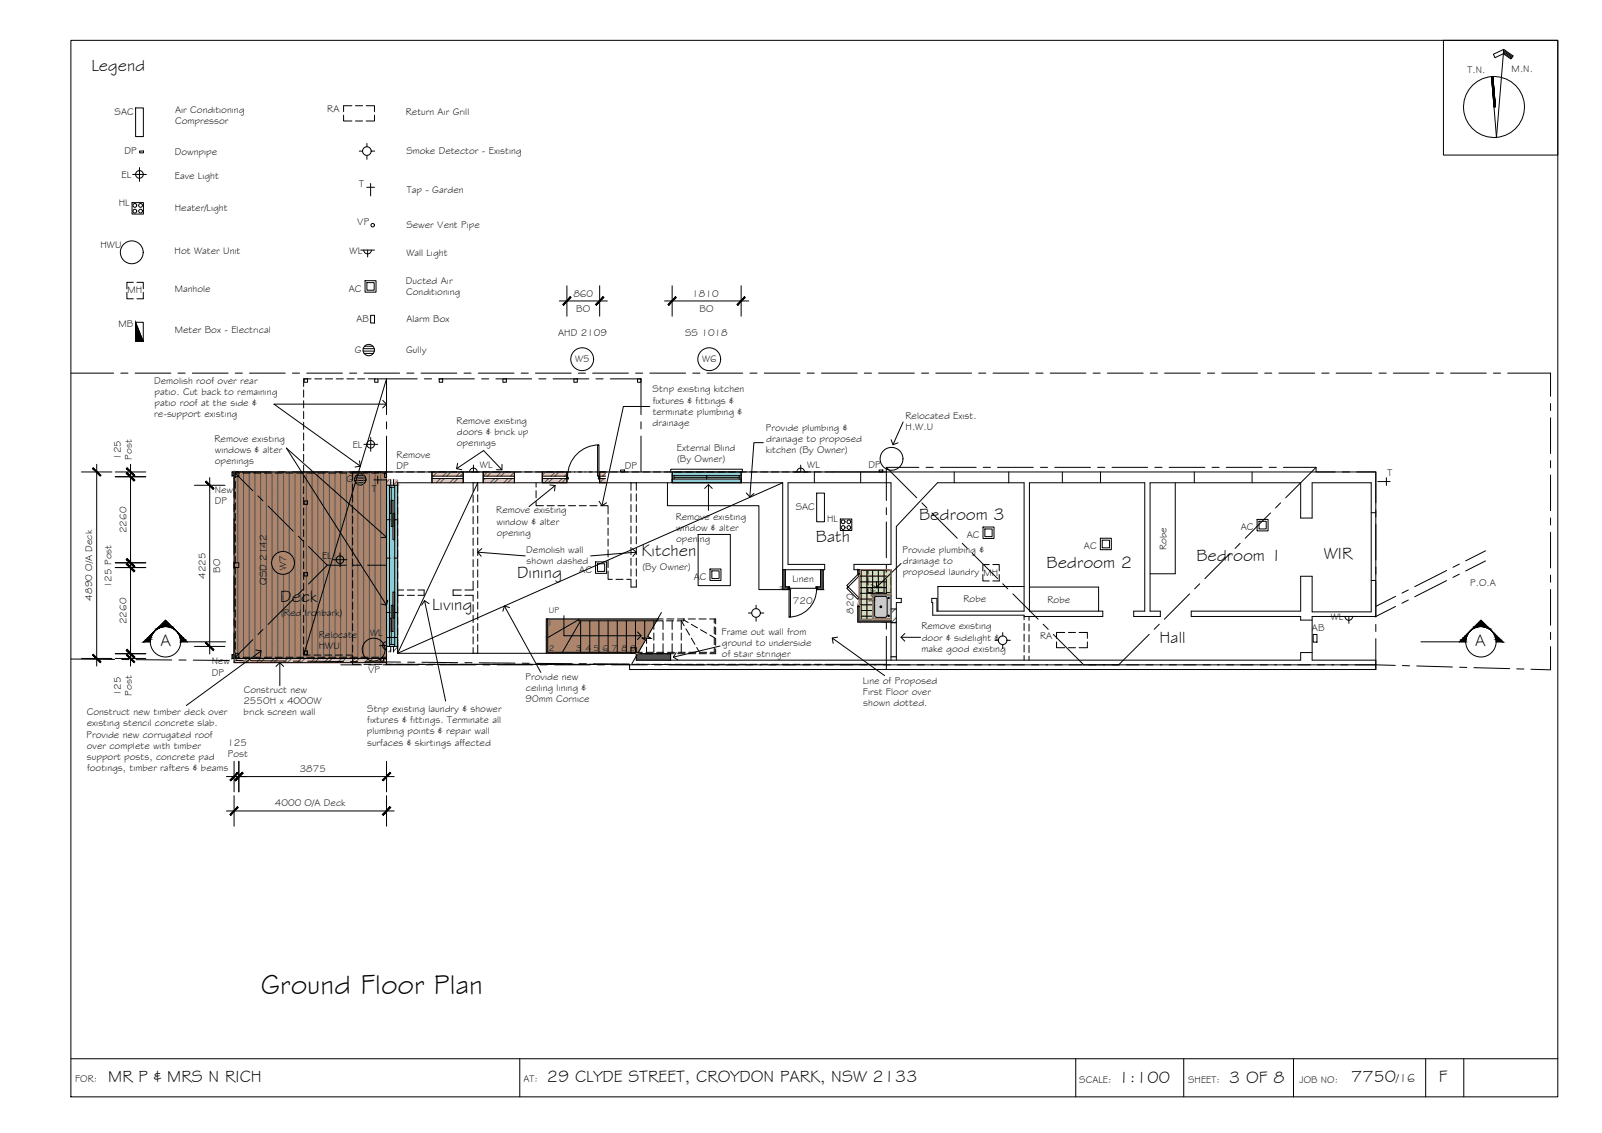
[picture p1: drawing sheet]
<svg xmlns="http://www.w3.org/2000/svg" width="420mm" height="297mm" viewBox="0 0 420 297" stroke-linecap="round" stroke-linejoin="round" font-family="sans-serif">
<defs><g id="words">
<text font-size="7.5" x="68.4" y="260.5">Ground Floor Plan</text>
<g font-size="4.5">
<text x="24" y="18.6">Legend</text>
<text x="241.1" y="136.3">Bedroom 3</text>
<text x="214" y="142.2">Bath</text>
<text x="168.3" y="145.8">Kitchen</text>
<text x="274.5" y="149">Bedroom 2</text>
<text x="313.8" y="147.1">Bedroom 1</text>
<text x="347.2" y="146.6">WIR</text>
<text x="135.6" y="151.6">Dining</text>
<text x="73.5" y="157.8">Deck</text>
<text x="113.3" y="159.9">Living</text>
<text x="42.1" y="169.3">A</text>
<text x="304.1" y="168.6">Hall</text>
<text x="386.9" y="169.3">A</text>
<text x="28.4" y="283.6">MR P &amp; MRS N RICH</text>
<text x="143.4" y="283.6">29 CLYDE STREET, CROYDON PARK, NSW 2133</text>
<text x="293.3" y="283.9">1:100</text>
<text x="322.3" y="283.9">3 OF 8</text>
<text x="354.4" y="283.8">7750</text>
<text x="377.4" y="283.7">F</text>
</g>
<text font-size="3.2" x="366.2" y="283.8">/16</text>
<g font-size="2.6">
<text x="384.9" y="19">T.N.</text>
<text x="396.5" y="18.7">M.N.</text>
<text x="45.9" y="29.7">Air Conditioning</text>
<text x="85.8" y="29.4">RA</text>
<text x="30.1" y="30">SAC</text>
<text x="45.9" y="32.6">Compressor</text>
<text x="106.5" y="30.3">Return Air Grill</text>
<text x="32.6" y="40.3">DP</text>
<text x="45.8" y="40.6">Downpipe</text>
<text x="106.6" y="40.5">Smoke Detector - Existing</text>
<text x="31.9" y="46.7">EL</text>
<text x="45.9" y="47">Eave Light</text>
<text x="31.1" y="53.9">HL</text>
<text x="94.2" y="49.1">T</text>
<text x="106.7" y="50.7">Tap - Garden</text>
<text x="45.8" y="55.2">Heater/Light</text>
<text x="93.7" y="58.9">VP</text>
<text x="106.6" y="59.7">Sewer Vent Pipe</text>
<text x="26.3" y="65.1">HWU</text>
<text x="45.8" y="66.7">Hot Water Unit</text>
<text x="91.7" y="66.5">WL</text>
<text x="106.6" y="67.2">Wall Light</text>
<text x="33.4" y="76.9">MH</text>
<text x="45.8" y="76.6">Manhole</text>
<text x="91.4" y="76.5">AC</text>
<text x="106.5" y="74.4">Ducted Air</text>
<text x="106.5" y="77.3">Conditioning</text>
<text x="150.4" y="77.8">860</text>
<text x="181.5" y="77.8">1810</text>
<text x="151.1" y="81.7">BO</text>
<text x="183.5" y="81.7">BO</text>
<text x="31" y="85.7">MB</text>
<text x="45.8" y="87.3">Meter Box - Electrical</text>
<text x="93.5" y="84.5">AB</text>
<text x="106.6" y="84.4">Alarm Box</text>
<text x="146.4" y="88.2">AHD 2109</text>
<text x="179.7" y="88.2">SS 1018</text>
<text x="93.1" y="92.6">G</text>
<text x="106.5" y="92.4">Gully</text>
<text x="150.8" y="95">W5</text>
<text x="184.1" y="95">W6</text>
<text x="40.4" y="100.6">Demolish roof over rear</text>
<text x="40.5" y="103.6">patio. Cut back to remaining</text>
<text x="40.5" y="106.5">patio roof at the side &amp;</text>
<text x="171.2" y="102.9">Strip existing kitchen</text>
<text x="171.2" y="105.8">fixtures &amp; fittings &amp;</text>
<text x="40.5" y="109.4">re-support existing</text>
<text x="119.7" y="111">Remove existing</text>
<text x="119.8" y="114">doors &amp; brick up</text>
<text x="171.1" y="111.7">drainage</text>
<text x="171.2" y="108.7">terminate plumbing &amp;</text>
<text x="200.9" y="113">Provide plumbing &amp;</text>
<text x="237.5" y="112.7">H.W.U</text>
<text x="237.5" y="109.8">Relocated Exist.</text>
<text x="56.3" y="115.8">Remove existing</text>
<text x="56.3" y="118.8">windows &amp; alter</text>
<text x="92.5" y="117.5">EL</text>
<text x="119.8" y="116.9">openings</text>
<text x="177.6" y="118.3">External Blind</text>
<text x="200.9" y="118.9">kitchen (By Owner)</text>
<text x="200.9" y="115.9">drainage to proposed</text>
<text x="31.7" y="120.6" transform="rotate(-90 31.7 120.6)">125</text>
<text x="34.6" y="120.5" transform="rotate(-90 34.6 120.5)">Post</text>
<text x="56.4" y="121.7">openings</text>
<text x="104" y="120">Remove</text>
<text x="104" y="122.9">DP</text>
<text x="125.9" y="122.7">WL</text>
<text x="163.9" y="122.9">DP</text>
<text x="177.6" y="121.2">(By Owner)</text>
<text x="211.7" y="122.7">WL</text>
<text x="227.8" y="122.7">DP</text>
<text x="363.9" y="124.8">T</text>
<text x="56.3" y="129.3">New</text>
<text x="90.9" y="126.5">G</text>
<text x="97.5" y="129">T</text>
<text x="56.3" y="132.2">DP</text>
<text x="130.2" y="134.6">Remove existing</text>
<text x="130.2" y="137.5">window &amp; alter</text>
<text x="177.2" y="136.3">Remove existing</text>
<text x="208.7" y="133.7">SAC</text>
<text x="216.9" y="136.9">HL</text>
<text x="33.2" y="139.8" transform="rotate(-90 33.2 139.8)">2260</text>
<text x="130.3" y="140.4">opening</text>
<text x="177.3" y="139.3">window &amp; alter</text>
<text x="177.3" y="142.2">opening</text>
<text x="253.5" y="141.1">AC</text>
<text x="325.4" y="139.1">AC</text>
<text x="75" y="149.5" transform="rotate(-90 75 149.5)">W7</text>
<text x="84.5" y="146.5">EL</text>
<text x="138" y="145">Demolish wall</text>
<text x="138.1" y="147.9">shown dashed</text>
<text x="168.5" y="149.6">(By Owner)</text>
<text x="236.7" y="145">Provide plumbing &amp;</text>
<text x="236.8" y="147.9">drainage to</text>
<text x="284.3" y="144">AC</text>
<text x="306" y="144.2" transform="rotate(-90 306 144.2)">Robe</text>
<text x="29.3" y="154.2" transform="rotate(-90 29.3 154.2)">125 Post</text>
<text x="53.9" y="151.7" transform="rotate(-90 53.9 151.7)">4225</text>
<text x="57.7" y="150.2" transform="rotate(-90 57.7 150.2)">BO</text>
<text x="69.9" y="153.4" transform="rotate(-90 69.9 153.4)">QSD 2142</text>
<text x="151.9" y="150.2">AC</text>
<text x="181.9" y="152.1">AC</text>
<text x="207.8" y="152.5">Linen</text>
<text x="236.8" y="150.8">proposed laundry MH</text>
<text x="385.6" y="153.7">P.O.A</text>
<text x="24.1" y="157.5" transform="rotate(-90 24.1 157.5)">4890 O/A Deck</text>
<text x="73.7" y="161.6">(Red Ironbark)</text>
<text x="207.9" y="158.5">720</text>
<text x="223.9" y="160.9" transform="rotate(-90 223.9 160.9)">820</text>
<text x="229.5" y="157.9" transform="rotate(-90 229.5 157.9)">Ldry</text>
<text x="252.7" y="157.7">Robe</text>
<text x="274.7" y="158">Robe</text>
<text x="33.2" y="163.6" transform="rotate(-90 33.2 163.6)">2260</text>
<text x="83.6" y="167.3">Relocate</text>
<text x="97.1" y="166.7">WL</text>
<text x="189.2" y="166.4">Frame out wall from</text>
<text x="241.6" y="165">Remove existing</text>
<text x="241.7" y="168">door &amp; sidelight &amp;</text>
<text x="272.8" y="167.5">RA</text>
<text x="344.1" y="165.5">AB</text>
<text x="349" y="162.5">WL</text>
<text x="83.6" y="170.2">HWU</text>
<text x="189.3" y="169.3">ground to underside</text>
<text x="189.3" y="172.3">of stair stringer</text>
<text x="241.7" y="170.9">make good existing</text>
<text x="55.5" y="174.2">New</text>
<text x="55.5" y="177.1">DP</text>
<text x="96.5" y="176.5">VP</text>
<text x="137.9" y="178.3">Provide new</text>
<text x="226.3" y="179.3">Line of Proposed</text>
<text x="31.7" y="182.5" transform="rotate(-90 31.7 182.5)">125</text>
<text x="34.6" y="182.4" transform="rotate(-90 34.6 182.4)">Post</text>
<text x="63.8" y="184.5">2550H x 4000W</text>
<text x="64" y="181.6">Construct new</text>
<text x="137.9" y="184.1">90mm Cornice</text>
<text x="137.9" y="181.2">ceiling lining &amp;</text>
<text x="226.3" y="182.2">First Floor over</text>
<text x="226.4" y="185.1">shown dotted.</text>
<text x="22.8" y="187.5">Construct new timber deck over</text>
<text x="22.8" y="190.4">existing stencil concrete slab.</text>
<text x="63.9" y="187.4">brick screen wall</text>
<text x="96.3" y="186.7">Strip existing laundry &amp; shower</text>
<text x="96.3" y="189.6">fixtures &amp; fittings. Terminate all</text>
<text x="22.7" y="193.4">Provide new corrugated roof</text>
<text x="22.8" y="196.3">over complete with timber</text>
<text x="59.6" y="195.6">125</text>
<text x="96.2" y="192.5">plumbing points &amp; repair wall</text>
<text x="96.3" y="195.5">surfaces &amp; skirtings affected</text>
<text x="22.8" y="199.2">support posts, concrete pad</text>
<text x="22.8" y="202.2">footings, timber rafters &amp; beams</text>
<text x="59.8" y="198.5">Post</text>
<text x="78.6" y="202.5">3875</text>
<text x="72.1" y="211.4">4000 O/A Deck</text>
<text x="19.7" y="283.8">FOR:</text>
<text x="137.3" y="283.6">AT:</text>
<text x="283" y="283.9">SCALE:</text>
<text x="311.6" y="283.9">SHEET:</text>
<text x="340.8" y="283.9">JOB NO:</text>
</g>
<g font-size="2.2">
<text x="144" y="160.8">UP</text>
<text x="143.5" y="164.1">1</text>
<text x="143.9" y="170.7">2</text>
<text x="151" y="170.7">3</text>
<text x="153.6" y="170.7">4</text>
<text x="155.6" y="170.7">5</text>
<text x="158" y="170.7">6</text>
<text x="160.5" y="170.7">7</text>
<text x="163" y="170.7">8</text>
<text x="165.3" y="170.7">9</text>
</g>
</g></defs>
<!-- layer: Colours - Brick -->
<g fill="#ffb9b0" stroke="#ffb9b0" stroke-width=".26">
<path d="M157.3 123.7l1.5 1.1v-1.1zM157.3 123.7l1.5 1.1h-1.5z"/>
<path d="M157.3 125.5l1.5 1.1v-1.1zM157.3 125.5l1.5 1.1h-1.5z"/>
<path d="M142.2 123.7l6.5 1.1v-1.1zM142.2 123.7l6.5 1.1h-6.5z"/>
<path d="M126.7 123.7l8.2 1.1v-1.1zM126.7 123.7l8.2 1.1h-8.2z"/>
<path d="M113.3 123.7l8.2 1.1v-1.1zM113.3 123.7l8.2 1.1h-8.2z"/>
<path d="M142.2 125.5l6.5 1.1v-1.1zM142.2 125.5l6.5 1.1h-6.5z"/>
<path d="M126.7 125.5l8.2 1.1v-1.1zM126.7 125.5l8.2 1.1h-8.2z"/>
<path d="M113.3 125.5l8.2 1.1v-1.1zM113.3 125.5l8.2 1.1h-8.2z"/>
<path d="M103.2 125.7l1.1 .9v-.9zM103.2 125.7l1.1 .9h-1.1z"/>
<path d="M103.2 126.6l1.1 .3v-.3zM103.2 126.6l1.1 .3h-1.1z"/>
<path d="M103.2 126.9l1.1 .3v-.3zM103.2 126.9l1.1 .3h-1.1z"/>
<path d="M101.4 125.7l1.1 1.5v-1.5zM101.4 125.7l1.1 1.5h-1.1z"/>
<path d="M61.4 172.6l40 1.1v-1.1zM61.4 172.6l40 1.1h-40z"/>
</g>
<!-- layer: Colours - Glass -->
<g fill="#8dcfdd" stroke="#8dcfdd" stroke-width=".26">
<path d="M176.3 123.7l18.1 2.9v-2.9zM176.3 123.7l18.1 2.9h-18.1z"/>
<path d="M101.4 127.2l2.9 42.3v-42.3zM101.4 127.2l2.9 42.3h-2.9z"/>
</g>
<!-- layer: Colours - Floor Tiles -->
<g fill="#bfe38a" stroke="#bfe38a" stroke-width=".26">
<path d="M225.7 149.4l8 1.3v-1.3zM225.7 149.4l8 1.3h-8z"/>
<path d="M225.4 150.7l8.3 5.2v-5.2zM225.4 150.7l8.3 5.2h-8.3z"/>
<path d="M225.4 155.9l3.6 2.8v-2.8zM225.4 155.9l3.6 2.8h-3.6z"/>
<path d="M225.7 158.7l3.3 3.6v-3.6zM225.7 158.7l3.3 3.6h-3.3z"/>
<path d="M225.7 162.3l8 .1zM225.7 162.3l8 .1z"/>
</g>
<!-- layer: Colours - Timber -->
<g fill="#ac856c" stroke="#ac856c" stroke-width=".26">
<path d="M168.3 167.3h2.2l.3 .1z"/>
<path d="M166.9 171.3h.4z"/>
<path d="M166.9 171.3l.3 .1z"/>
<path d="M143.3 162.3l26.5 4.5 2.7-4.5zM143.3 162.3l26.5 4.5h-26.5z"/>
<path d="M143.3 166.8l27.2 .5-.7-.5zM143.3 166.8l27.2 .5h-27.2z"/>
<path d="M143.3 167.3l25.3 .1-.3-.1zM143.3 167.3l25.3 .1h-25.3z"/>
<path d="M143.3 167.4l26 .4-.7-.4zM143.3 167.4l26 .4h-26z"/>
<path d="M143.3 167.8l24 3.5 2-3.5zM143.3 167.8l24 3.5h-24z"/>
<path d="M61.4 123.7l40 48.9v-48.9zM61.4 123.7l40 48.9h-40z"/>
</g>
<!-- layer: BORDER -->
<g fill="none" stroke="#000" stroke-width=".26">
<path d="M18.6 10.6h390v277h-390zM378.6 10.6h30v30.1h-30zM394.3 13.8l2.1 1.5M394.3 13.5l2.3 1.6M394.4 13.2l2.3 1.7M394.4 12.9l2.4 1.8-.5 .8-2-1.4-2.2 1-.4-.9 2.7-1.3-1.9 23.1-1.3-15.9M391.5 20.1l.7 7.9M18.6 277.6h390M136.3 277.6v10M282.1 277.6v10M310.5 277.6v10M339.2 277.6v10"/>
<path d="M373.9 277.6v10M383.9 277.6v10"/>
<circle cx="391.8" cy="28.1" r="8"/>
</g>
<!-- layer: SERVICES -->
<g fill="none" stroke="#000" stroke-width=".26">
<path d="M35.6 28.3h2v7.5h-2zM36.6 39.6h1v.5h-1zM90.1 30.2v1.5h2.2M92.3 27.7h-2.2v1.6M93.2 27.7h1.9M93.2 31.7h1.9M94.2 39.6h.9M96 27.7h2.2v1.6M96.2 37.6v.9M97.4 39.6h.9M98.2 30.2v1.5h-2.2M34.6 53.1h3v3h-3z"/>
<path d="M34.8 45.7h3.6M36.6 43.9v3.7M96.2 49.1h2M96.2 40.7v1.1M97.2 48.1v3.3M33.3 76.6v1.7h1.7M35 74h-1.7v1.7M35.9 74h1.7v1.7M37.6 76.6v1.7h-1.7M94.6 65.6h3.6M95.4 65.6a1.01 1.01 0 0 0 1 1 1.01 1.01 0 0 0 1-1M95.7 73.6h2.9v3h-2.9z"/>
<path d="M96.2 74.1h1.9v2h-1.9zM96.4 65.6v1.8M35.5 84.5v5h2.1l-2.1-5h2.1v5M95.2 92h3M95.3 91.4h2.9M95.5 92.7h2.4M95.6 90.8h2.2M97.2 82.7h1v2h-1zM95.4 116.5h3.6M97.2 114.7v3.6M60.9 123.7h.5v1h-.5zM93 126h3"/>
<path d="M93 125.3h2.9M93.3 126.6h2.4M93.4 124.7h2.2M98.1 125.8h3.2M99.1 124.8v2M100.9 124.2h.5v1h-.5zM122.4 123.7h3.6M123.2 123.7a1.01 1.01 0 0 1 1-1 1.01 1.01 0 0 1 1 1M124.2 121.9v1.8M162.8 123.2h1v.5h-1zM208.2 123.7h3.6M209 123.7a1.01 1.01 0 0 1 1-1 1.01 1.01 0 0 1 1 1"/>
<path d="M210 121.9v1.8M214.2 129.3h2v7.5h-2zM220.4 136.1h3v3h-3zM230.6 123.2h.9v.5h-.9zM257.8 138.2h2.9v3h-2.9zM258.3 138.7h1.9v2h-1.9zM329.7 136.2h2.9v3h-2.9zM330.2 136.7h1.9v2h-1.9zM361.3 126.3h3.3M363.6 125.2v2.1M87.4 146.7h3.6M89.2 144.9v3.7"/>
<path d="M156.2 147.3h2.9v3h-2.9zM156.7 147.8h1.9v2h-1.9zM186.2 149.2h2.9v3h-2.9zM186.7 149.7h1.9v2h-1.9zM198.3 158.7v.9M257.8 150.6v1.7h1.6M259.4 148h-1.6v1.7M260.4 148h1.7v1.7M262.1 150.6v1.7h-1.7M288.6 141.1h2.9v3h-2.9zM289.1 141.6h1.9v2h-1.9zM60.9 171.6h.5v1h-.5z"/>
<path d="M99.6 169.3h1.8M101.4 168.2a1.01 1.01 0 0 0-1 1.1 1.01 1.01 0 0 0 1 1M101.4 167.5v3.6M196.3 160.7h.9M198.3 161.8v1.1M199.4 160.7h.9M260.9 167.9h.9M263 165.9v.8M263 169v1M264.1 167.9h.9M277.1 168.3v1.5h2.2M279.3 165.8h-2.2v1.6"/>
<path d="M280.2 165.8h1.9M280.2 169.8h1.9M283 165.8h2.2v1.6M285.2 168.3v1.5h-2.2M344.4 166.3h1v2.1h-1zM352 161.6h3.6M352.7 161.6a1.01 1.01 0 0 0 1.1 1 1.01 1.01 0 0 0 1-1M353.8 161.6v1.8"/>
<circle cx="96.2" cy="39.6" r="1.13"/>
<circle cx="35.4" cy="53.9" r=".5"/>
<circle cx="35.4" cy="55.4" r=".5"/>
<circle cx="36.6" cy="45.7" r="1.01"/>
<circle cx="36.9" cy="53.9" r=".5"/>
<circle cx="36.9" cy="55.4" r=".5"/>
<circle cx="97.7" cy="59" r=".46"/>
<circle cx="34.6" cy="66.1" r="3"/>
<circle cx="96.7" cy="91.8" r="1.49"/>
<circle cx="97.2" cy="116.5" r="1.01"/>
<circle cx="94.5" cy="125.7" r="1.49"/>
<circle cx="221.1" cy="136.8" r=".5"/>
<circle cx="221.1" cy="138.3" r=".5"/>
<circle cx="222.6" cy="136.8" r=".5"/>
<circle cx="222.6" cy="138.3" r=".5"/>
<circle cx="233.8" cy="120.3" r="3"/>
<circle cx="89.2" cy="146.7" r="1.01"/>
<circle cx="98" cy="170.3" r="3"/>
<circle cx="100.2" cy="172.9" r=".46"/>
<circle cx="198.3" cy="160.7" r="1.13"/>
<circle cx="263" cy="167.9" r="1.13"/>
</g>
<path d="M35.5 84.5l2.1 5h-2.1z" fill="#000" stroke="#000" stroke-width=".26"/>
<!-- layer: EXISTING -->
<g fill="none" stroke="#000" stroke-width=".26">
<path d="M79.8 99.3h.9v.9h-.9zM98.3 99.3h.9v.9h-.9zM115.2 99.3h.9v.9h-.9zM131.9 99.3h.9v.9h-.9zM150.5 99.3h.9v.9h-.9zM167.2 99.3h.9v.9h-.9zM79.8 131.3h.9v.9h-.9zM101.4 129.4v1.8M101.4 132.2v1.8M101.4 135v1.9M101.4 137.8v1.9M101.4 136.3h1"/>
<path d="M103.3 136.3h1M104.3 130.2v1.9M104.3 133v1.8M104.3 135.8v1.9M104.3 138.6v1.9M113.3 123.7v2.9h-9v2.6M121.5 123.7v2.9h2.6v2.3M124.1 129.9v1.8M124.1 132.7v1.8M124.1 135.5v1.8M124.1 138.3v1.9M125.3 129.7v1.9"/>
<path d="M125.3 132.5v1.9M125.3 135.3v1.9M125.3 138.1v1.9M126.7 123.7v2.9h-1.4v2.2M134.9 123.7v2.9h30.6v1.9M142.2 123.7v2.9M149.7 123.7h-48.3v4.7M150.7 123.7h1.8M153.4 123.7h1.9M156.3 123.7h204.5v37.9h-16.7v11.5h16.7v2.4h-195.7v-1.3h-63.7v-8.3M157.3 123.7v2.9M165.5 129.5v1.9"/>
<path d="M165.5 132.3v1.8M165.5 135.1v1.9M165.5 137.9v1.9M166.9 128.5v-1.9h38.4v22.8h11v-1.4h-9.6v-21.4h27v21.4h-9.7v1.4h9.7v23.7M166.9 129.5v1.9M166.9 132.3v1.8M166.9 135.1v1.9M166.9 137.9v1.9M176.3 123.7v2.9M194.4 123.7v2.9M213.6 123.7v2.9M225.7 123.7v2.9"/>
<path d="M250.3 123.7v2.9M264.6 123.7v2.9M278.6 123.7v2.9M288.6 123.7v2.9M308.2 126.6v23.8h-6.6M313.2 123.7v2.9M328.4 123.7v2.9M359.6 134.4h1.2M79.8 150.1h.9v.9h-.9zM101.4 140.6v1.9M101.4 143.4v1.9M101.4 146.2v1.9"/>
<path d="M101.4 149v1.9M101.4 151.9v1.8M101.4 154.7v1.8M101.4 157.5v1.9M101.4 146.3h1M103.3 146.3h1M104.3 152.7v2h1.6M104.3 141.4v1.9M104.3 144.2v1.9M104.3 147v1.9M104.3 149.9v1.8M104.3 159v1.9"/>
<path d="M105.9 156.1h-1.6v2M106.8 156.1h1.9M106.8 154.7h1.9M109.6 154.7h1.6v1.4h-1.6M121 154.7h-2.2v1.4h2.2M121.9 156.1h2.2v1.5M124.1 152.4v2.3h-2.2M124.1 141.1v1.9M124.1 143.9v1.9M124.1 146.7v1.9M124.1 149.5v1.9M124.1 158.5v1.9"/>
<path d="M125.3 141v1.8M125.3 143.8v1.8M125.3 146.6v1.9M125.3 149.4v1.9M125.3 152.2v1.9M125.3 155v1.9M125.3 157.8v1.9M165.5 152v1.9h1.4v-1.9M165.5 140.7v1.9M165.5 143.5v1.9M165.5 146.3v1.9M165.5 149.2v1.8"/>
<path d="M166.9 140.7v1.9M166.9 143.5v1.9M166.9 146.3v1.9M166.9 149.2v1.8M233.7 159.7h1.4M268.6 153.8h-22.6v6.4M270 153.9h18.1v6.3M359.6 152.2h1.2M79.8 170.7h.9v.9h-.9zM101.4 160.3v1.9M101.4 163.1v1.9M101.4 167.1h2.9"/>
<path d="M101.4 160.6h1M103.3 160.6h1M104.3 167.5v3.8h19.8v-1.5M104.3 161.8v1.9M104.3 164.6v1.9M124.1 161.3v1.9M124.1 164.1v1.9M124.1 167v1.8M125.3 169.1v2.2h40.2v-1.5h1.4v3.3h174.2v-2h3M125.3 160.6v1.9M125.3 163.5v1.8M125.3 166.3v1.8"/>
<path d="M268.6 161.3h-24v-3.3h-.2v-1.1h1.3v3.3h22.9v-33.6h-22.7l-10.8 11.4v18.9h1.3v1.1h-1.3v15.1M268.6 161.6h20.6v-1.4h-19.2v-33.6h30.2v33.6h-2.9v1.4h7v-1.4h-2.7v-33.6h39.5v9.2h3v-9.2h15.5v33.8h-15.5v-9.3h-3v9.1h-28.7v1.4h28.7v1h3"/>
</g>
<!-- layer: HATCH -->
<g fill="#545454" stroke="#545454" stroke-width=".26">
<path d="M225 149.4l.7 1v-1zM225 149.4l.7 1h-.7z"/>
<path d="M225 159l.7 3.4v-3.4zM225 159l.7 3.4h-.7z"/>
<path d="M232.5 162.4l1.2 .7v-.7zM232.5 162.4l1.2 .7h-1.2z"/>
<path d="M225 162.4l7.5 .7v-.7zM225 162.4l7.5 .7h-7.5z"/>
<path d="M205.3 149.4l.7 4.5v-4.5zM205.3 149.4l.7 4.5h-.7z"/>
<path d="M205.3 153.9l1.5 .7v-.7zM205.3 153.9l1.5 .7h-1.5z"/>
<path d="M215.2 149.4l.7 4.5v-4.5zM215.2 149.4l.7 4.5h-.7z"/>
<path d="M205.3 149.4l.7 4.5v-4.5zM205.3 149.4l.7 4.5h-.7z"/>
<path d="M205.3 153.9l1.5 .3v-.3zM205.3 153.9l1.5 .3h-1.5z"/>
<path d="M214.4 153.9l1.5 .7v-.7zM214.4 153.9l1.5 .7h-1.5z"/>
<path d="M205.3 154.2l1.5 .4v-.4zM205.3 154.2l1.5 .4h-1.5z"/>
<path d="M207 154.6l.3 7.2v-7.2zM207 154.6l.3 7.2h-.3z"/>
<path d="M166.9 171.4l9 1.7v-1.7zM166.9 171.4l9 1.7h-9z"/>
</g>
<!-- layer: TILES -->
<g fill="none" stroke="#000" stroke-width=".26">
<path d="M225.4 151h7.1M225.4 152.5h7.1M225.4 154h7.1M225.4 155.5h7.1M225.4 157h3.6M225.4 158.6h3.6M225.7 149.6h6.8M225.9 149.4v13M227.4 149.4v13M228.9 149.4v13M230.4 149.4v6.5M231.9 149.4v6.5"/>
<path d="M225.7 160.1h3.3M225.7 161.6h3.3M230.4 162.3v.1M231.9 162.3v.1"/>
</g>
<!-- layer: 0.13 -->
<g fill="none" stroke="#000" stroke-width=".26">
<path d="M101.4 99.3l-21.8 72.4M157.1 116.6a8.2 8.2 0 0 0-8.2 8.2M61.7 126.1v1.9M61.7 129v1.8M61.7 131.8v1.8M61.7 134.6v1.9M61.7 137.4v1.9M62.8 124h-1.1v1.2M63.7 124h1.9M66.5 124h1.9M69.3 124h1.9M72.2 124h1.8"/>
<path d="M75 124h1.9M77.8 124h1.9M80.6 124h1.9M83.4 124h1.9M86.2 124h1.9M89 124h1.9M91.8 124h1.9M94.7 124h1.8M97.5 124h1.9M100.3 124h1.1M125.3 126.6l-21 44.7 101-44.7M140.6 131.5v1.1h1.9"/>
<path d="M140.6 126.6v1.1M140.6 128.6v1.9M143.5 132.6h1.9M146.3 132.6h1.9M149.1 132.6h1.9M151.9 132.6h1.9M154.7 132.6h1.9M157.5 132.6h2v2.1M159.5 135.7v1.9M159.5 138.5v1.8M61.7 140.2v1.9M61.7 143v1.9"/>
<path d="M61.7 145.8v1.9M61.7 148.6v1.9M61.7 151.5v1.8M61.7 154.3v1.8M61.7 157.1v1.9M61.7 159.9v1.9M159.5 149.7v2.2h1.1M159.5 141.3v1.9M159.5 144.1v1.9M159.5 146.9v1.9M161.6 151.9h1.8M164.4 151.9h1.1"/>
<path d="M207.1 154.2h6.9M214.2 154.6a7.2 7.2 0 0 1-7.3 7.2M61.7 171.1v1.2h1.1M61.7 162.7v1.9M61.7 165.5v1.9M61.7 168.3v1.9M63.7 172.3h1.9M66.5 172.3h1.9M69.3 172.3h1.9M72.2 172.3h1.8M75 172.3h1.9M77.8 172.3h1.9"/>
<path d="M80.6 172.3h1.9M83.4 172.3h1.9M86.2 172.3h1.9M89 172.3h1.9M91.8 172.3h1.9M94.7 172.3h1.8M97.5 172.3h1.9M100.3 172.3h1.1M173.5 160.6l-3.7 6.2 1 .6-2.5-.1 1 .5-3.6 6.2M268.6 161.3v1.2M268.6 163.4v1.9M268.6 166.2v1.9"/>
<path d="M268.6 169.1v1.8M268.6 171.9v1.2M269.9 161.6v1.1M269.9 163.6v1.9M269.9 166.4v1.9M269.9 169.2v1.9M269.9 172v1.1"/>
</g>
<!-- layer: HATCH -->
<g fill="none" stroke="#545454" stroke-width=".26">
<path d="M62.4 125v22.5M63.9 123.7v48.9M65.4 123.7v48.9M66.9 123.7v48.9M68.4 123.7v48.9l-1.1 1.1M69.9 123.7v48.9M71.4 123.7v23.1M72.9 123.7v21.2M74.4 123.7v20.9M75.9 123.7v21.4M77.4 123.7v48.9M78.9 123.7v48.9"/>
<path d="M80.4 123.7v48.9M81.9 123.7v48.9M83.4 123.7v48.9M84.9 123.7v48.9M86.4 123.7v48.9M87.9 123.7v48.9M89.4 123.7v48.9M90.9 123.7v48.9M92.4 123.7v48.9M93.9 123.7v48.9M95.4 123.7v48.9M96.9 123.7v48.9"/>
<path d="M98.4 123.7v48.9M99.9 123.7v48.9M101.4 123.7v48.9M102.1 125.7l-.7 .7M104.3 126.1l-1.1 1.1M104.3 127.1l-.2 .1M113.7 123.7l-.4 .5M114.7 123.7l-1.1 1.1M115.5 125.5l-1.1 1.1M116.5 125.5l-1.1 1.1M117.2 123.7l-1.1 1.1M118.3 123.7l-1.1 1.1"/>
<path d="M119 125.5l-1.1 1.1M120.1 125.5l-1.1 1.1M120.8 123.7l-1.1 1.1M121.5 124.1l-.8 .7M127.2 125.5l-.5 .4M127.9 123.7l-1.1 1.1M128.9 123.7l-1.1 1.1M129.7 125.5l-1.1 1.1M130.7 125.5l-1.1 1.1M131.5 123.7l-1.1 1.1M132.4 123.7l-1.1 1.1M133.2 125.5l-1.1 1.1"/>
<path d="M134.2 125.5l-1.1 1.1M134.9 123.8l-1 1M134.9 124.8h.1M143.1 123.7l-.9 .9M143.9 125.5l-1.1 1.1M144.9 125.5l-1.1 1.1M145.6 123.7l-1.1 1.1M146.6 123.7l-1.1 1.1M147.4 125.5l-1.1 1.1M148.4 125.5l-1.1 1.1M148.7 124.2l-.6 .6M157.4 125.5l-.1 .1"/>
<path d="M158.4 125.5l-1.1 1.1M158.8 124.1l-.8 .7M62.4 148.8v22.6M71.4 148.4v24.2M72.9 150.3v22.3M74.4 150.6v22M75.9 150.1v22.5M233.8 159.7l-.1 .1M234.8 159.7l-1.1 1.1M62.3 172.6l-.9 .9M64.8 172.6l-1.1 1.1M65.8 172.6l-1.1 1.1"/>
<path d="M69.4 172.6l-1.1 1.1M71.9 172.6l-1.1 1.1M72.9 172.6l-1.1 1.1M75.4 172.6l-1.1 1.1M76.5 172.6l-1.1 1.1M79 172.6l-1.1 1.1M80 172.6l-1.1 1.1M82.5 172.6l-1.1 1.1M83.6 172.6l-1.1 1.1M86.1 172.6l-1.1 1.1M87.1 172.6l-1.1 1.1M89.6 172.6l-1.1 1.1"/>
<path d="M90.6 172.6l-1.1 1.1M93.2 172.6l-1.1 1.1M94.2 172.6l-1.1 1.1M96.7 172.6l-1.1 1.1M97.7 172.6l-1.1 1.1M100.3 172.6l-1.1 1.1M101.3 172.6l-1.1 1.1M102.5 170.4l-.6 .6M103.4 169.5l-.2 .2M104.3 169.6l-1.1 1.1M235.1 161.9l-1.3 1.4M235.1 162.9l-.4 .4"/>
</g>
<!-- layer: NEWWORK -->
<g fill="none" stroke="#000" stroke-width=".26">
<path d="M61.4 123.7h1.2v1.3h-1.2zM101.4 123.7h-40v50h40M101.4 125.7v1.5h2.9v-.6M102.5 125.7v1.5M103.2 125.7v1.5M113.3 123.7h8.2v2.9h-8.2zM113.3 124.8h8.2M113.3 125.5h8.2M126.7 123.7h8.2v2.9h-8.2zM126.7 124.8h8.2M126.7 125.5h8.2M142.2 123.7h6.5v2.9h-6.5z"/>
<path d="M142.2 124.8h6.5M142.2 125.5h6.5M148.7 123.7v2.9M157.3 124.8h1.5M157.3 125.5h1.5M158.8 123.7h-1.5v2.9h1.5M176.3 123.7v2.9M194.4 123.7v2.9M61.4 147.5h1.2v1.3h-1.2zM205.3 149.4v5.2h1.5v-.7h-.8v-4.5M215.2 149.4v4.5h-.8v.7M215.9 149.4v5.2h-1.5"/>
<path d="M225 149.4v1h.7v-1M61.4 171.4h1.2v1.2h-1.2zM61.4 172.6h40M101.4 171v-1.5h2.9v1.5M102.5 169.5v1.5M103.2 169.5v1.5M166.9 171.4h9v1.7M233.7 162.4h-8v-3.4h-.7v4.1h8.7"/>
</g>
<!-- layer: BOUNDARY -->
<g fill="none" stroke="#000" stroke-width=".26">
<path d="M18.6 97.8h11.2M31.7 97.8h1.9M35.4 97.8h9.4M46.7 97.8h1.9M50.4 97.8h9.4M61.7 97.8h1.9M65.4 97.8h9.4M76.7 97.8h1.9M80.4 97.8h9.4M91.7 97.8h1.9M95.4 97.8h9.4M106.7 97.8h1.9"/>
<path d="M110.4 97.8h9.4M121.7 97.8h1.9M125.4 97.8h9.4M136.7 97.8h1.9M140.4 97.8h9.4M151.7 97.8h1.9M155.4 97.8h9.4M166.7 97.8h1.9M170.4 97.8h9.4M181.7 97.8h1.9M185.4 97.8h9.4M196.7 97.8h1.9"/>
<path d="M200.4 97.8h9.4M211.7 97.8h1.9M215.4 97.8h9.4M226.7 97.8h1.9M230.4 97.8h9.4M241.7 97.8h1.9M245.4 97.8h9.4M256.7 97.8h1.9M260.4 97.8h9.4M271.7 97.8h1.9M275.4 97.8h9.4M286.7 97.8h1.9"/>
<path d="M290.4 97.8h9.4M301.7 97.8h1.9M305.4 97.8h9.4M316.7 97.8h1.9M320.4 97.8h9.4M331.7 97.8h1.9M335.4 97.8h9.4M346.7 97.8h1.9M350.4 97.8h9.4M361.7 97.8h1.9M365.4 97.8h9.4M376.7 97.8h1.9"/>
<path d="M380.4 97.8h9.4M391.7 97.8h1.9M395.4 97.8h11.3v6.1M406.7 105.8v1.8M406.7 109.5v9.4M406.7 120.8v1.9M406.7 124.5v9.4M406.7 135.8v1.8M406.7 139.5v9.4M406.7 150.8v1.8M406.7 154.5v9.4M18.6 172.8l11.5 .1"/>
<path d="M31.9 172.9h1.9M35.7 172.9l9.3 .1M46.9 173l1.9 .1M50.7 173.1l9.4 .1M61.9 173.2h1.9M65.7 173.2l9.4 .1M76.9 173.3h1.9M80.7 173.3l9.4 .1M89.4 174.3h5.4M91.9 173.5h1.9M95.7 173.5l9.4 .1M96.7 174.3h1.8"/>
<path d="M100.4 174.3h9.4M106.9 173.6h1.9M110.7 173.6l9.3 .1M111.7 174.3h1.8M115.4 174.3h9.4M121.9 173.7l1.9 .1M125.7 173.8l9.4 .1M126.7 174.3h1.8M130.4 174.3h9.4M136.9 173.9h1.9M140.7 173.9l9.4 .1M141.7 174.3h1.8"/>
<path d="M145.4 174.3h9.4M151.9 174h1.9M155.7 174l9.3 .1M156.7 174.3h1.8M160.4 174.3h9.4M166.9 174.2h1.9M170.7 174.2l23 .1M171.7 174.3h1.8M175.4 174.3h9.4M186.7 174.3h1.8M190.4 174.3h159.4M349.3 174.3l16.6 .1"/>
<path d="M351.7 174.3h1.8M355.4 174.3h5.4M367.8 174.5l1.9 .1M371.6 174.6l9.3 .3M382.8 174.9l1.9 .1M386.6 175l9.3 .3M397.8 175.4h1.9M406.7 169.5v6.1l-5.2-.1M406.7 165.8v1.9"/>
</g>
<!-- layer: ROOFPLAN EXIST. -->
<g fill="none" stroke="#000" stroke-width=".26">
<path d="M81.6 99.3h-2v2M82.5 99.3h1.9M85.4 99.3h1.8M88.2 99.3h1.9M91 99.3h1.9M93.8 99.3h1.9M96.6 99.3h1.9M99.4 99.3h10M111.3 99.3h1.9M115 99.3h9.4M126.3 99.3h1.9M130.1 99.3h9.3"/>
<path d="M141.3 99.3h1.9M145.1 99.3h9.3M156.3 99.3h1.9M160 99.3h8.1v9.4M79.6 102.2v1.9M79.6 105.1v1.8M79.6 107.9v1.9M79.6 110.7v1.9M79.6 113.5v1.9M79.6 116.3v1.9M79.6 119.1v1.9M168.1 110.6v1.9"/>
<path d="M168.1 114.3v9.4M79.6 121.9v1.9M79.6 124.7v1.9M79.6 127.6v1.8M79.6 130.4v1.9M79.6 133.2v1.9M79.6 136v1.9M79.6 138.8v1.9M92.5 126.9v1.9M92.5 129.7v1.9M92.5 132.5v1.9M92.5 135.4v1.8"/>
<path d="M92.5 138.2v1.9M94.5 123.7h-2v2.3M95.4 123.7h1.9M98.2 123.7h1.9M101.1 123.7h1.8M103.9 123.7h1.9M106.7 123.7h1.8M109.5 123.7h1.9M112.3 123.7h1.9M115.1 123.7h1.9M117.9 123.7h1.9M120.7 123.7h1.9"/>
<path d="M123.6 123.7h1.8M126.4 123.7h1.9M129.2 123.7h1.8M132 123.7h1.9M134.8 123.7h1.9M137.6 123.7h1.9M140.4 123.7h1.9M143.2 123.7h1.9M146.1 123.7h1.8M148.9 123.7h1.9M151.7 123.7h1.9M154.5 123.7h1.9"/>
<path d="M157.3 123.7h1.9M160.1 123.7h1.9M162.9 123.7h1.9M165.7 123.7h1.9M168.6 123.7h1.8M171.4 123.7h1.8M174.2 123.7h1.9M177 123.7h1.9M179.8 123.7h1.9M182.6 123.7h1.9M185.4 123.7h1.9M188.2 123.7h1.9"/>
<path d="M191.1 123.7h1.8M193.9 123.7h1.8M196.7 123.7h1.9M199.5 123.7h1.9M202.3 123.7h1.9M205.1 123.7h1.9M207.9 123.7h1.9M210.7 123.7h1.9M213.6 123.7h1.8M216.4 123.7h16.1M232.5 133.1v1.9M232.5 136.8v9.4"/>
<path d="M232.5 122.5l7.9 8M241 122.5h-8.5v8.7M241.8 131.8l1.3 1.4M242.9 122.5h1.9M244.4 134.5l6.7 6.6M246.6 122.5h9.4M257.9 122.5h1.9M261.6 122.5h9.4M272.9 122.5h1.9M276.6 122.5h9.4M287.9 122.5h1.9M291.6 122.5h9.4"/>
<path d="M302.9 122.5h1.9M306.6 122.5h9.4M317.9 122.5h1.9M321.6 122.5h9.4M332.9 122.5h1.9M333.2 134.5l-6.6 6.6M335.9 131.8l-1.4 1.4M336.6 122.5h8.6v1.2h5M345.2 122.5l-8 8M352.1 123.7h1.8M355.8 123.7h5v8.1M360.8 133.7v1.9"/>
<path d="M360.8 137.4v9.4M79.6 141.6v1.9M79.6 144.4v1.9M79.6 147.2v1.9M79.6 150.1v1.8M79.6 152.9v1.9M79.6 155.7v1.9M79.6 158.5v1.9M92.5 141v1.8M92.5 143.8v1.9M92.5 146.6v1.9M92.5 149.4v1.9"/>
<path d="M92.5 152.2v1.9M92.5 155v1.9M92.5 157.9v1.8M232.5 148.1v1.9M232.5 151.8v9.4M252.4 142.4l1.3 1.4M255 145.1l6.7 6.6M263 153l1.3 1.4M265.6 155.7l6.7 6.6M312 155.7l-6.6 6.6M314.6 153l-1.3 1.4M322.6 145.1l-6.6 6.6"/>
<path d="M325.3 142.4l-1.4 1.4M360.8 148.7v1.9M360.8 152.4v9.4M366 159l-5.2 2.6M366 156.4l-5.2 2.6M369.4 157.3l-1.7 .9M369.4 154.7l-1.7 .8M379.4 152.2l-8.4 4.3M379.4 149.6l-8.4 4.2M382.7 150.5l-1.6 .9M382.7 147.9l-1.6 .8M389.6 147.1l-5.2 2.6"/>
<path d="M389.6 144.4l-5.2 2.6M79.6 169.7v2h1.8M79.6 161.3v1.9M79.6 164.1v1.9M79.6 166.9v1.9M82.3 171.7h1.9M85.1 171.7h1.9M87.9 171.7h1.9M90.7 171.7h1.8M92.5 171.9v2.3h2M92.5 160.7v1.9M92.5 163.5v1.8"/>
<path d="M92.5 166.3v1.9M92.5 169.1v1.9M95.4 174.2h1.9M98.2 174.2h1.9M101.1 174.2h1.8M103.9 174.2h1.9M106.7 174.2h1.8M109.5 174.2h1.9M112.3 174.2h1.9M115.1 174.2h1.9M117.9 174.2h1.9M120.7 174.2h1.9"/>
<path d="M123.6 174.2h1.8M126.4 174.2h1.9M129.2 174.2h1.8M132 174.2h1.9M134.8 174.2h1.9M137.6 174.2h1.9M140.4 174.2h1.9M143.2 174.2h1.9M146.1 174.2h1.8M148.9 174.2h1.9M151.7 174.2h1.9M154.5 174.2h1.9"/>
<path d="M157.3 174.2h1.9M160.1 174.2h1.9M162.9 174.2h1.9M165.7 174.2h1.9M168.6 174.2h1.8M171.4 174.2h1.8M174.2 174.2h1.9M177 174.2h1.9M179.8 174.2h1.9M182.6 174.2h1.9M185.4 174.2h1.9M188.2 174.2h1.9"/>
<path d="M191.1 174.2h1.8M193.9 174.2h1.8M196.7 174.2h1.9M199.5 174.2h1.9M202.3 174.2h1.9M205.1 174.2h1.9M207.9 174.2h1.9M210.7 174.2h1.9M213.6 174.2h1.8M216.4 174.2h16.1M232.5 163.1v1.9M232.5 166.8v8.7"/>
<path d="M273.6 163.7l1.3 1.3M276.3 166.3l7.9 8h9.2l8-8M304 163.7l-1.3 1.3M360.8 163.7v1.9M360.8 167.4v8.1"/>
</g>
<!-- layer: 0 -->
<g fill="none" stroke="#000" stroke-width=".26">
<path d="M100.4 105l1 1-1 .9M101.4 106h-29.6l22.7 16.2M170.4 106.6h-6.9l-5.6 26M200.2 116h-2.5l-1 14.3M233.7 115.3l.5 1.3 1.3-.5M236.9 110.6l-2.7 6M94.3 120.8l.2 1.4-1.4 .2M101.3 139.4l.1 1.5h-1.4M119.7 122.9l7.1-4.8 4.8 5.1M120 121.5l-.3 1.4 1.4 .2M131.7 121.8l-.1 1.4-1.4-.1M144.2 127.1l1.4 .2-.2 1.4"/>
<path d="M145.6 127.3l-6.8 5.5M157.1 131.4l.8 1.2 1.2-.8M184.8 128.1l1-1 1 1M185.8 127.1v6.7M195.7 129.2l1 1.1 1-.9M101.4 140.9l-26.3-23.4 26.3 41.2M101.7 157.3l-.3 1.4-1.4-.3M111.3 157.5l5.6 26.3M112.5 158.3l-1.2-.8-.7 1.2M125.3 144.8l12.5 .9M126.4 143.8l-1.1 1 .9 1M132.3 158.9l9.5 17.4"/>
<path d="M133.6 159.3l-1.3-.4-.4 1.3M165.8 143.8l1.1 1-.9 1.1M166.9 144.8l-12 .9M229.9 152.5v1.4l1.4 .1M236.3 147.7l-6.4 6.2M67.1 170.4l1.4 .2-.2 1.4M68.5 170.6l-19.6 14.4M72.4 174.7l1-1 1 1M73.4 173.7v6.1M147.9 161.4v5.3h20.3M167.2 165.7l1 1-1 1M177.3 171.1l-.7 1.2 1.2 .7"/>
<path d="M188.9 169.4l-12.3 2.9M218.3 167.3l13.7 9.8M219.7 167l-1.4 .3 .2 1.4M236.3 167.1h5.1M237.3 166.1l-1 1 1 1"/>
</g>
<!-- layer: MASK -->
<g fill="#fff" stroke="#fff" stroke-width=".26">
<path d="M225 150.6l.3 .4-.3 .3z"/>
<path d="M225 156.4l.3 .4-.3 .3z"/>
<path d="M222.4 153.2v.7l-.3-.4z"/>
<path d="M222.4 154.6l2.6 1.8v.7z"/>
<path d="M156.7 116.7v8.2h.4zM156.7 116.7h.4v8.2z"/>
<path d="M222.4 153.9v.7l2.6 1.8zM222.4 153.9v.7l-.3-.4z"/>
<path d="M225 150.6l-2.6 3.3 2.6-2.6zM225 150.6l-2.6 3.3v-.7z"/>
<path d="M233.7 155.9l-4.7 6.4h4.7zM229 155.9h4.7l-4.7 6.4z"/>
<path d="M207 154.6l.3 7.2v-7.2zM207 154.6l.3 7.2h-.3z"/>
<path d="M60.9 123.7v1l.5-1zM61.4 123.7v1h-.5z"/>
<path d="M60.9 171.6v1l.5-1zM61.4 171.6v1h-.5z"/>
</g>
<path d="M156.7 116.7h.4v8.2h-.4zM207 154.6h.3v7.2h-.3zM229 155.9h4.7v6.4h-4.7zM233.3 159.1v1h-1.3a.71 .71 0 0 0-.7 .7v1.4M233.7 159.1v1.7h-1.4a.71 .71 0 0 0-.7 .7M231.2 162.2h.1M231.6 161.5v.5" fill="none" stroke="#fff" stroke-width=".26"/>
<!-- layer: DOORS -->
<path d="M156.7 116.7h.4v8.2h-.4zM148.7 124.9h.2l.1 .7h-.3zM157.1 124.9h.2v.7h-.4zM206.8 153.9h.3l-.1 .7h-.2zM207 154.6h.3v7.2h-.3zM214 153.9h.4v.7h-.2zM222.1 153.5l2.9-2.9 .3 .4-2.9 2.9 2.9 2.9-.3 .3-2.9-2.9 .3-.3zM225 150.4h.7v.3l-.7-.1zM225 158.8l.7-.1v.3h-.7zM225.4 150.6v8.2" fill="none" stroke="#000" stroke-width=".26"/>
<!-- layer: DIMENSION -->
<g fill="none" stroke="#000" stroke-width=".26">
<path d="M146.7 78.9h12.6M148.7 74.9v8M157.3 74.9v8M174.3 78.9h22.1M176.3 74.9v8M194.4 74.9v8M21.4 123.7h8M25.4 121.7v52.9M30.2 123.7h8M30.2 125h8M34.2 121.7v52.9M51 127.2h8"/>
<path d="M55 125.2v46.3M30.2 148.8h8M30.2 147.5h8M21.4 172.6h8M30.2 172.6h8M30.2 171.4h8M51 169.5h8M61.4 199.6v8M62.6 199.6v8M101.4 199.6v8M59.4 212.6h44M59.4 203.6h44"/>
<path d="M61.4 208.6v8M101.4 208.6v8"/>
</g>
<!-- layer: 0 -->
<g fill="#000" stroke="#000" stroke-width=".26">
<path d="M149.6 77.8l-1.8 2.2 2-2zM149.6 77.8l-1.8 2.2-.2-.2z"/>
<path d="M156.2 79.8l.2 .2 1.8-2.2zM158.2 77.8l.2 .2-2 2z"/>
<path d="M177.2 77.8l-1.8 2.2 2-2zM177.2 77.8l-1.8 2.2-.2-.2z"/>
<path d="M195.3 77.8l-2 2 .2 .2zM195.3 77.8l.2 .2-2 2z"/>
<path d="M24.3 122.8l2 2 .2-.2zM24.5 122.6l2 2-2.2-1.8z"/>
<path d="M33.3 122.6l-.2 .2 2.2 1.8zM33.1 122.8l2.2 1.8-.2 .2z"/>
<path d="M33.1 124.1l2 2 .2-.2zM33.3 123.9l2 2-2.2-1.8z"/>
<path d="M33.1 124.1l2 2 .2-.2zM33.3 123.9l2 2-2.2-1.8z"/>
<path d="M53.9 126.3l2 2 .2-.2zM53.9 126.3l.2-.2 2 2z"/>
<path d="M33.3 146.4l-.2 .3 2.2 1.7zM33.1 146.7l2.2 1.7-.2 .2z"/>
<path d="M33.3 146.4l-.2 .3 2.2 1.7zM33.1 146.7l2.2 1.7-.2 .2z"/>
<path d="M33.1 147.9l2 2 .2-.2zM33.3 147.7l2 2-2.2-1.8z"/>
<path d="M33.1 147.9l2 2 .2-.2zM33.3 147.7l2 2-2.2-1.8z"/>
<path d="M24.5 171.5l-.2 .2 2.2 1.8zM24.3 171.7l2.2 1.8-.2 .2z"/>
<path d="M33.3 170.3l-.2 .2 2.2 1.8zM33.1 170.5l2.2 1.8-.2 .2z"/>
<path d="M33.3 170.3l-.2 .2 2.2 1.8zM33.1 170.5l2.2 1.8-.2 .2z"/>
<path d="M33.1 171.7l2 2 .2-.2zM33.3 171.5l2 2-2.2-1.8z"/>
<path d="M53.9 168.6l2.2 1.8-2-2zM53.9 168.6l2.2 1.8-.2 .2z"/>
<path d="M60.3 204.5l.2 .2 1.8-2.2zM62.3 202.5l.2 .2-2 2z"/>
<path d="M62.3 211.5l-1.8 2.2 2-2zM62.3 211.5l-1.8 2.2-.2-.2z"/>
<path d="M63.5 202.5l-1.7 2.2 1.9-2zM63.5 202.5l-1.7 2.2-.3-.2z"/>
<path d="M63.5 202.5l-1.7 2.2 1.9-2zM63.5 202.5l-1.7 2.2-.3-.2z"/>
<path d="M100.3 213.5l.2 .2 1.8-2.2zM102.3 211.5l.2 .2-2 2z"/>
<path d="M100.3 204.5l.2 .2 1.8-2.2zM102.3 202.5l.2 .2-2 2z"/>
</g>
<!-- layer: WINDOWS -->
<g fill="none" stroke="#000" stroke-width=".26">
<path d="M101.4 127.2v42.3M102.2 127.7h.4v6.9h-.4zM102.2 127.2v42.3M102.2 127.7h1.3M102.6 131.2h.5v6.8h-.5zM103.1 134.6h.4v6.9h-.4zM103.5 127.2v42.3M104.3 127.2v42.3M176.3 125.7v.9h18.1v-.9M176.3 125.6h18.1M176.3 123.7h18.1M176.3 124.7h18.1"/>
<path d="M176.8 124.7v.9M176.8 125.2h17.1M185.3 124.7v.9M193.9 124.7v.9M102.6 158.7h.5v6.8h-.5zM103.1 155.2h.4v6.9h-.4zM102.2 162.1h.4v6.9h-.4zM102.2 169h1.3"/>
<circle cx="152.7" cy="94.2" r="3"/>
<circle cx="186" cy="94.2" r="3"/>
<circle cx="74.2" cy="147.6" r="3"/>
</g>
<!-- layer: NEWWORK -->
<path d="M124.1 126.6h1.2M165.5 126.6h1.4M104.3 154.7v1.4M124.1 171.3h1.2M165.5 171.3h1.4M233.7 172.2h1.4M233.7 163.3h1.4" fill="none" stroke="#000" stroke-width=".3"/>
<!-- layer: WORK BY OWNER -->
<path d="M175.1 126.6v6h23.9v22h6.3M175.9 123.7v-.7h18.8v.7M183.1 140.1h8.4v13.4h-8.4z" fill="none" stroke="#000" stroke-width=".26"/>
<!-- layer: WETAREA FIXTURES -->
<g fill="none" stroke="#000" stroke-width=".26">
<path d="M227.6 154.3v1.1h1.1M227.6 151.4v1.9M228.7 149.4h-1.1v1.1M229 155.9h4.7v6.4h-4.7zM229.4 156.8v4.5M229.7 149.4h1.8M229.7 155.4h1.8M229.9 156.3l-.5 .5M229.9 156.4h2.3M232.2 156.3l.4 .3 .1 .2v4.5l-.5 .5M232.5 149.4h1.1v1.1M233.6 154.3v1.1h-1.1"/>
<path d="M233.6 151.4v1.9M229.4 161.3l.5 .5M229.9 161.9h2.3"/>
<circle cx="231" cy="159.1" r=".22"/>
<circle cx="231" cy="159.1" r=".18"/>
<circle cx="233.1" cy="156.7" r=".18"/>
<circle cx="233.1" cy="161.4" r=".18"/>
</g>
<!-- layer: Colours - PC Items -->
<path d="M233.7 155.9l-4.7 6.4h4.7zM229 155.9h4.7l-4.7 6.4z" fill="#c2d0d5" stroke="#c2d0d5" stroke-width=".26"/>
<path d="M229 155.9h4.7v6.4h-4.7z" fill="none" stroke="#c2d0d5" stroke-width=".26"/>
<!-- layer: STAIRS -->
<g fill="none" stroke="#000" stroke-width=".26">
<path d="M143.6 162.3v8.7h24.9M147.5 171l4.8-8.2v8.2M151.8 162.3v.5h22M151.8 162.4l-8.2 4.8M154.7 162.8v8.2M157.1 162.8v8.2M159.5 162.8v8.2M161.9 162.8v8.2M164.3 162.8v8.2M166.7 162.8v8.2M166.9 171.4h1.5M169.1 162.8v4.5"/>
<path d="M169.3 171.4h1.9M169.4 171h1.9M169.6 167.3v1.4M169.6 169.6v1.4M171.5 162.8v2.2M171.5 166v1.8M171.5 168.8v2.2M172.1 171.4h1.9M172.2 171h1.9M173.9 162.8v2.2M173.9 166v1.8M173.9 168.8v2.2"/>
<path d="M173.9 162.3h-30.6v9M174.8 162.8h1.8M174.9 162.3h1.8M174.9 171.4h1.9M175 171h1.9M176.3 162.8v2.2M176.3 166v1.8M176.3 168.8v2.2M177.7 162.3h1.9M177.7 171.4h1.9M177.8 171h1.9M178.7 166v1.8"/>
<path d="M178.7 168.8v2.2M179.3 162.3v.5h-1.7M179.3 162.5l1.2 .7M179.4 164.1l-.7-1.3v2.2M179.9 164.9l1 1.6M180.5 162.3h1.9M180.6 171.4h1.8M180.7 171h1.8M181.3 163.7l1.6 .9M181.3 167.3l1 1.6M182.7 169.7l.8 1.3h1.9M183.3 162.3h1.9"/>
<path d="M183.4 171.4h1.9M183.7 165.1l1.7 .9M186.1 162.3h1.6v1.2M186.2 166.5l1.1 .7M187.3 169.9v1.1h-1M187.3 162.3v1.1M187.3 164.3v1.9M187.3 167.1v1.9M187.7 170.1v1.3h-1.5M187.7 164.5v1.9M187.7 167.3v1.9"/>
</g>
<!-- layer: SECTION POINT -->
<g fill="#000" stroke="#000" stroke-width=".26">
<path d="M40.6 165.4l-.4 .4zM41 165.1l.5-.3zM43.4 162.6l1.7 1.7h-3.4zM45.8 165.1l.4 .3zM46.2 165.4l.4 .4zM385.6 165.4l-.4 .4zM386 165.1l-.4 .3zM388.4 162.6l1.7 1.7h-3.3zM390.3 164.8l.6 .3zM391.3 165.4l.4 .4z"/>
<path d="M37.7 168.3l.6-.6h1.1zM37.7 168.3h1.7v-.6z"/>
<path d="M38.8 167.2h.7l-1.2 .5zM38.3 167.7h1.1l.1-.5z"/>
<path d="M39.3 166.7h.4l-.9 .5zM38.8 167.2h.7l.2-.5z"/>
<path d="M39.3 166.7l.6-.4zM39.3 166.7h.4l.2-.4z"/>
<path d="M40.2 165.8l-.4 .5zM39.8 166.3l.4-.5z"/>
<path d="M41.3 164.8l.2-.3h.5zM41.3 164.8l.7-.3z"/>
<path d="M41 165.1l.5-.3zM41 165.1l-.4 .3z"/>
<path d="M41.5 164.5l.2-.1h.9zM41.5 164.5l1.1-.1z"/>
<path d="M41.7 164.3h1.4zM41.7 164.4l1.4-.1z"/>
<path d="M43.7 164.3h1.4zM44.3 164.4h.9z"/>
<path d="M44.3 164.4h.9l-.4 .1zM44.8 164.5h.5l-.1-.1z"/>
<path d="M44.8 164.5h.5v.3zM45.3 164.5v.3h.3z"/>
<path d="M45.3 164.8l.5 .3zM45.6 164.8l.3 .3z"/>
<path d="M46.6 165.8l.3 .5zM46.6 165.8l.3 .5h.2z"/>
<path d="M46.9 166.3h.2v.4zM47.1 166.3v.4h.4z"/>
<path d="M47.1 166.7h.4l-.2 .5zM47.5 166.7l-.2 .5h.7z"/>
<path d="M47.3 167.2h.7l-.6 .5zM47.4 167.7h1.1l-.5-.5z"/>
<path d="M47.4 167.7h1.1l-1.1 .6zM47.4 168.3h1.7l-.6-.6z"/>
<path d="M383.3 167.7l1.1 .6 .1-.6zM383.3 167.7l1.1 .6h-1.6z"/>
<path d="M383.8 167.2l.7 .5 .1-.5zM383.8 167.2l.7 .5h-1.2z"/>
<path d="M384.3 166.7l.3 .5 .1-.5zM384.3 166.7l.3 .5h-.8z"/>
<path d="M384.8 166.3l-.1 .4 .3-.4zM384.3 166.7l.5-.4-.1 .4z"/>
<path d="M385.2 165.8l-.2 .5zM385.2 165.8l-.2 .5h-.2z"/>
<path d="M386.3 164.8l-.3 .3 .5-.3zM386 165.1l.3-.3z"/>
<path d="M386.5 164.5v.3l.5-.3zM386.5 164.5v.3h-.2z"/>
<path d="M386.7 164.4l.3 .1 .6-.1zM386.7 164.4l.3 .1h-.5z"/>
<path d="M386.8 164.3h1.3zM386.8 164.3l.8 .1z"/>
<path d="M388.7 164.3l1.5 .1zM388.7 164.3l1.5 .1z"/>
<path d="M389.3 164.4l1 .1-.1-.1zM389.3 164.4l1 .1z"/>
<path d="M389.8 164.5l.8 .3-.3-.3zM389.8 164.5l.8 .3z"/>
<path d="M390.3 164.8l.6 .3zM390.8 165.1l.5 .3z"/>
<path d="M391.6 165.8l.5 .5zM391.6 165.8l.5 .5z"/>
<path d="M391.9 166.3l.6 .4zM391.9 166.3l.6 .4h-.4z"/>
<path d="M392.1 166.7l1 .5-.6-.5zM392.1 166.7l1 .5h-.8z"/>
<path d="M392.3 167.2l1.3 .5-.5-.5zM392.3 167.2l1.3 .5h-1.2z"/>
<path d="M392.4 167.7l1.7 .6-.5-.6zM392.4 167.7l1.7 .6h-1.7z"/>
</g>
<g fill="none" stroke="#000" stroke-width=".26">
<path d="M39.4 168.3h-1.7l5.7-5.7 5.7 5.7M47.4 168.3h11.8M372.7 168.3h11.7M382.8 168.3l5.6-5.7 5.7 5.7h-1.7"/>
<circle cx="43.4" cy="168.3" r="4"/>
<circle cx="388.4" cy="168.3" r="4"/>
</g>
<!-- layer: BORDER -->
<g fill="#000" stroke="#000" stroke-width=".26">
<path d="M391.2 20.1l.7 8zM391.2 20.1h.3l.4 8z"/>
<path d="M391.5 20.1l.4 8 .3-.1zM391.5 20.1l.7 7.9z"/>
</g>
<!-- layer: ROOFPLAN NEW -->
<g fill="none" stroke="#000" stroke-width=".26">
<path d="M101.4 99.3v9.4M101.4 110.6v1.9M101.4 114.3v9.4h-9.7M61.4 132.2v1.9M61.4 136v9.4M61.4 123.7l4.9 5M67.6 130l1.4 1.3M70.3 132.6l6.6 6.7M71.1 123.7h-9.7v6.7M72.9 123.7h1.9M76.7 123.7h9.4M88 123.7h1.8"/>
<path d="M61.4 147.2v1.9M61.4 151v9.4M76.9 157.1l-6.6 6.6M78.3 140.6l1.3 1.3M79.6 154.4l-1.3 1.4M80.9 143.2l4.9 5h5M85.8 148.2l-4.9 4.9M92.7 148.2h1.8M96.4 148.2h5M61.4 166v6.6h9.7M61.4 162.2v1.9M66.3 167.7l-4.9 4.9"/>
<path d="M69 165l-1.4 1.4M72.9 172.6h1.9M76.7 172.6h9.4M88 172.6h1.8M91.7 172.6h9.7"/>
</g>
<!-- layer: Colours - Gutter Downpipe -->
<g fill="#005ab6" stroke="#005ab6" stroke-width=".26">
<path d="M60.9 123.7v1l.5-1zM61.4 123.7v1h-.5z"/>
<path d="M60.9 171.6v1l.5-1zM61.4 171.6v1h-.5z"/>
</g>
<!-- layer: Colours - Timber -->
<path d="M225.7 149.4h8v6.5h-4.7v6.4l4.7 .1h-8v-3.7h-.3v-8h.3z" fill="none" stroke="#ac856c" stroke-width=".26"/>
<use href="#words"/>
</svg>
